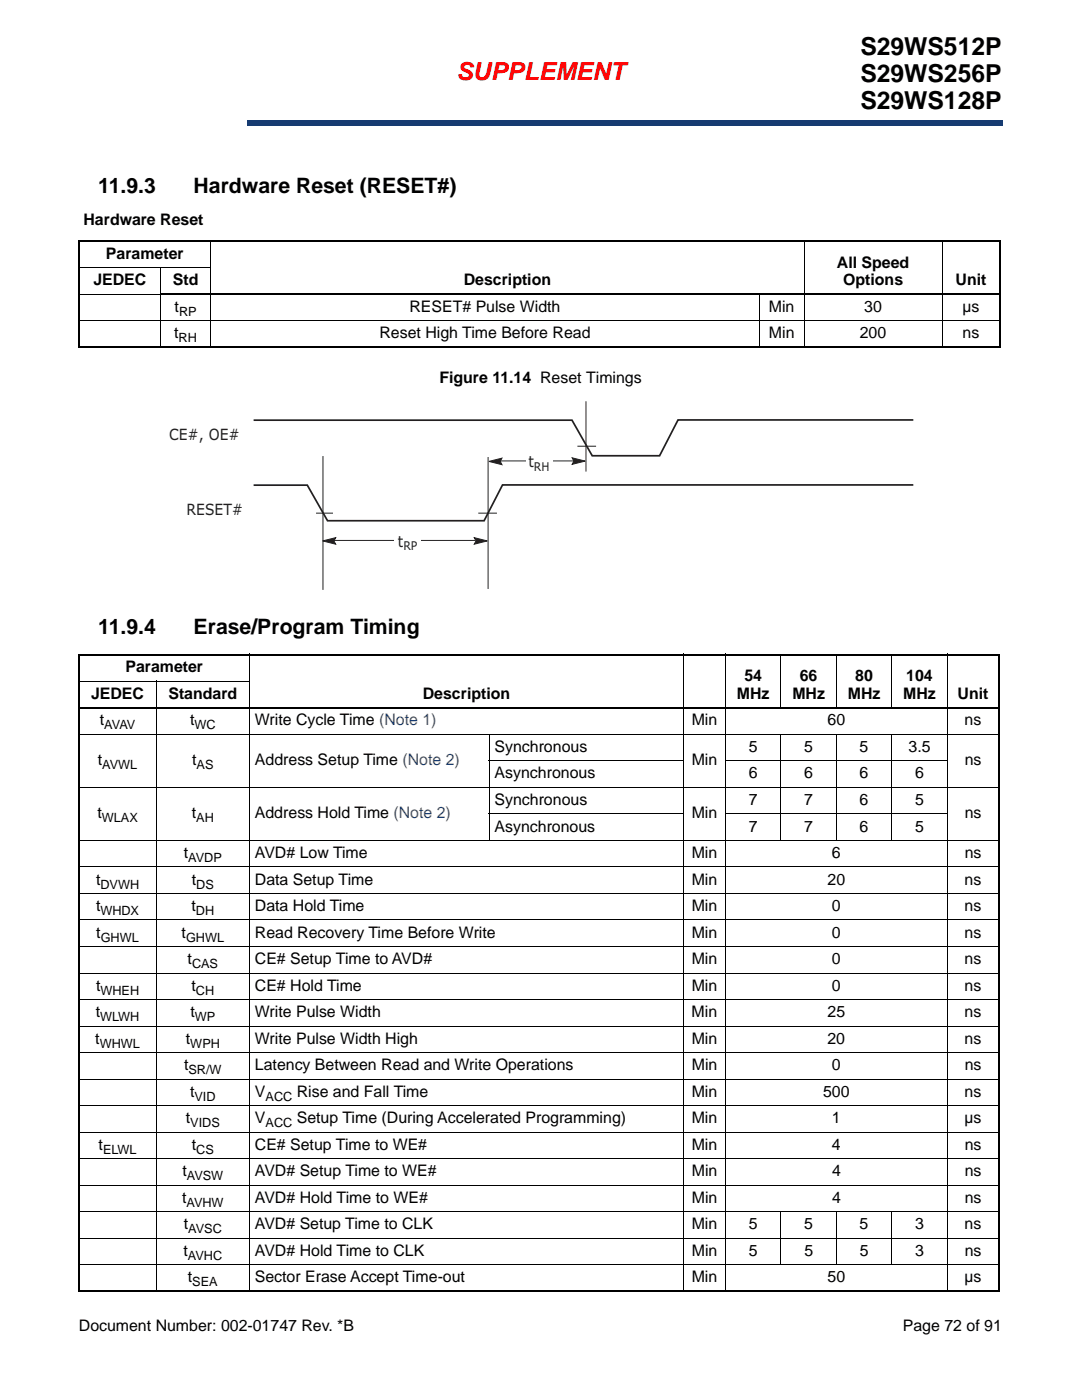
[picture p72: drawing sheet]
<svg xmlns="http://www.w3.org/2000/svg" width="216mm" height="279mm" viewBox="0 0 216 279" stroke-linecap="round" stroke-linejoin="round" font-family="sans-serif">
<defs><g id="words">
<g font-size="4.9">
<text x="171.7" y="11.1">S29WS512P</text>
<text x="171.7" y="16.4">S29WS256P</text>
<text x="171.7" y="21.7">S29WS128P</text>
</g>
<text font-size="4.9" fill="#f00" x="91.1" y="16">SUPPLEMENT</text>
<g font-size="4.2">
<text x="19.6" y="38.6">11.9.3</text>
<text x="38.6" y="38.6">Hardware Reset (RESET#)</text>
<text x="19.6" y="126.4">11.9.4</text>
<text x="38.6" y="126.4">Erase/Program Timing</text>
</g>
<g font-size="3.2">
<text x="16.7" y="44.9">Hardware Reset</text>
<text x="21.1" y="51.6">Parameter</text>
<text x="167" y="53.4">All Speed</text>
<text x="18.6" y="56.9">JEDEC</text>
<text x="34.5" y="56.9">Std</text>
<text x="92.5" y="56.9">Description</text>
<text x="168.2" y="56.9">Options</text>
<text x="190.7" y="56.9">Unit</text>
<text x="34.8" y="62.2">t</text>
<text x="81.7" y="62.2">RESET# Pulse Width</text>
<text x="153.4" y="62.2">Min</text>
<text x="172.4" y="62.2">30</text>
<text x="192" y="62.2">µs</text>
<text x="34.8" y="67.5">t</text>
<text x="75.7" y="67.5">Reset High Time Before Read</text>
<text x="153.4" y="67.5">Min</text>
<text x="171.6" y="67.5">200</text>
<text x="192.1" y="67.5">ns</text>
<text x="87.7" y="76.3">Figure 11.14 Reset Timings</text>
<text x="25" y="134.2">Parameter</text>
<text x="148.5" y="136">54</text>
<text x="159.6" y="136">66</text>
<text x="170.7" y="136">80</text>
<text x="180.8" y="136">104</text>
<text x="18.2" y="139.5">JEDEC</text>
<text x="33.6" y="139.5">Standard</text>
<text x="84.4" y="139.5">Description</text>
<text x="147" y="139.5">MHz</text>
<text x="158.1" y="139.5">MHz</text>
<text x="169.2" y="139.5">MHz</text>
<text x="180.2" y="139.5">MHz</text>
<text x="191.1" y="139.5">Unit</text>
<text x="19.9" y="144.8">t</text>
<text x="37.9" y="144.8">t</text>
<text x="50.9" y="144.8">Write Cycle Time (Note 1)</text>
<text x="138" y="144.8">Min</text>
<text x="165.1" y="144.8">60</text>
<text x="192.5" y="144.8">ns</text>
<text x="19.5" y="152.7">t</text>
<text x="38.4" y="152.7">t</text>
<text x="50.9" y="152.7">Address Setup Time (Note 2)</text>
<text x="98.7" y="150.1">Synchronous</text>
<text x="98.7" y="155.4">Asynchronous</text>
<text x="138" y="152.7">Min</text>
<text x="149.4" y="155.4">6</text>
<text x="149.4" y="150.1">5</text>
<text x="160.5" y="155.4">6</text>
<text x="160.5" y="150.1">5</text>
<text x="171.5" y="155.4">6</text>
<text x="171.5" y="150.1">5</text>
<text x="181.3" y="150.1">3.5</text>
<text x="182.6" y="155.4">6</text>
<text x="192.5" y="152.7">ns</text>
<text x="98.7" y="160.7">Synchronous</text>
<text x="149.4" y="160.7">7</text>
<text x="160.5" y="160.7">7</text>
<text x="171.5" y="160.7">6</text>
<text x="182.6" y="160.7">5</text>
<text x="19.4" y="163.3">t</text>
<text x="38.3" y="163.3">t</text>
<text x="50.9" y="163.3">Address Hold Time (Note 2)</text>
<text x="98.7" y="165.9">Asynchronous</text>
<text x="138" y="163.3">Min</text>
<text x="149.4" y="165.9">7</text>
<text x="160.5" y="165.9">7</text>
<text x="171.5" y="165.9">6</text>
<text x="182.6" y="165.9">5</text>
<text x="192.5" y="163.3">ns</text>
<text x="36.7" y="171.2">t</text>
<text x="50.9" y="171.2">AVD# Low Time</text>
<text x="138" y="171.2">Min</text>
<text x="166" y="171.2">6</text>
<text x="192.5" y="171.2">ns</text>
<text x="19.2" y="176.5">t</text>
<text x="38.3" y="176.5">t</text>
<text x="50.9" y="176.5">Data Setup Time</text>
<text x="138" y="176.5">Min</text>
<text x="165.1" y="176.5">20</text>
<text x="192.5" y="176.5">ns</text>
<text x="19.2" y="181.8">t</text>
<text x="38.2" y="181.8">t</text>
<text x="50.9" y="181.8">Data Hold Time</text>
<text x="138" y="181.8">Min</text>
<text x="166" y="181.8">0</text>
<text x="192.5" y="181.8">ns</text>
<text x="19.2" y="187.1">t</text>
<text x="36.2" y="187.1">t</text>
<text x="50.9" y="187.1">Read Recovery Time Before Write</text>
<text x="138" y="187.1">Min</text>
<text x="166" y="187.1">0</text>
<text x="192.5" y="187.1">ns</text>
<text x="19.2" y="197.7">t</text>
<text x="37.4" y="192.4">t</text>
<text x="38.2" y="197.7">t</text>
<text x="50.9" y="192.4">CE# Setup Time to AVD#</text>
<text x="50.9" y="197.7">CE# Hold Time</text>
<text x="138" y="192.4">Min</text>
<text x="138" y="197.7">Min</text>
<text x="166" y="197.7">0</text>
<text x="166" y="192.4">0</text>
<text x="192.5" y="197.7">ns</text>
<text x="192.5" y="192.4">ns</text>
<text x="19.1" y="203">t</text>
<text x="38" y="203">t</text>
<text x="50.9" y="203">Write Pulse Width</text>
<text x="138" y="203">Min</text>
<text x="165.1" y="203">25</text>
<text x="192.5" y="203">ns</text>
<text x="19" y="208.3">t</text>
<text x="37.1" y="208.3">t</text>
<text x="50.9" y="208.3">Write Pulse Width High</text>
<text x="138" y="208.3">Min</text>
<text x="165.1" y="208.3">20</text>
<text x="192.5" y="208.3">ns</text>
<text x="36.7" y="213.6">t</text>
<text x="50.9" y="213.6">Latency Between Read and Write Operations</text>
<text x="138" y="213.6">Min</text>
<text x="166" y="213.6">0</text>
<text x="192.5" y="213.6">ns</text>
<text x="37.9" y="218.9">t</text>
<text x="50.9" y="218.9">V</text>
<text x="59.2" y="218.9">Rise and Fall Time</text>
<text x="138" y="218.9">Min</text>
<text x="164.2" y="218.9">500</text>
<text x="192.5" y="218.9">ns</text>
<text x="37.1" y="224.2">t</text>
<text x="50.9" y="224.2">V</text>
<text x="59.2" y="224.2">Setup Time (During Accelerated Programming)</text>
<text x="138" y="224.2">Min</text>
<text x="166" y="224.2">1</text>
<text x="192.4" y="224.2">µs</text>
<text x="19.7" y="229.5">t</text>
<text x="38.3" y="229.5">t</text>
<text x="50.9" y="229.5">CE# Setup Time to WE#</text>
<text x="138" y="229.5">Min</text>
<text x="166" y="229.5">4</text>
<text x="192.5" y="229.5">ns</text>
<text x="36.4" y="234.8">t</text>
<text x="50.9" y="234.8">AVD# Setup Time to WE#</text>
<text x="138" y="234.8">Min</text>
<text x="166" y="234.8">4</text>
<text x="192.5" y="234.8">ns</text>
<text x="36.3" y="240.1">t</text>
<text x="36.7" y="245.3">t</text>
<text x="50.9" y="240.1">AVD# Hold Time to WE#</text>
<text x="50.9" y="245.3">AVD# Setup Time to CLK</text>
<text x="138" y="245.3">Min</text>
<text x="138" y="240.1">Min</text>
<text x="149.4" y="245.3">5</text>
<text x="160.5" y="245.3">5</text>
<text x="166" y="240.1">4</text>
<text x="171.5" y="245.3">5</text>
<text x="182.6" y="245.3">3</text>
<text x="192.5" y="245.3">ns</text>
<text x="192.5" y="240.1">ns</text>
<text x="36.6" y="250.6">t</text>
<text x="50.9" y="250.6">AVD# Hold Time to CLK</text>
<text x="138" y="250.6">Min</text>
<text x="149.4" y="250.6">5</text>
<text x="160.5" y="250.6">5</text>
<text x="171.5" y="250.6">5</text>
<text x="182.6" y="250.6">3</text>
<text x="192.5" y="250.6">ns</text>
<text x="37.5" y="255.9">t</text>
<text x="50.9" y="255.9">Sector Erase Accept Time-out</text>
<text x="138" y="255.9">Min</text>
<text x="165.1" y="255.9">50</text>
<text x="192.4" y="255.9">µs</text>
<text x="15.7" y="265.6">Document Number: 002-01747 Rev. *B</text>
<text x="180.1" y="265.6">Page 72 of 91</text>
</g>
<g font-size="3.1" fill="#231f20">
<text x="33.7" y="87.7">CE#, OE#</text>
<text x="105.5" y="93.3">t</text>
<text x="37.2" y="102.8">RESET#</text>
<text x="79.4" y="109.1">t</text>
</g>
<g font-size="2.5">
<text x="35.7" y="63">RP</text>
<text x="35.6" y="68.3">RH</text>
<text x="20.8" y="145.6">AVAV</text>
<text x="38.8" y="145.6">WC</text>
<text x="20.4" y="153.5">AVWL</text>
<text x="39.2" y="153.5">AS</text>
<text x="20.3" y="164.1">WLAX</text>
<text x="39.2" y="164.1">AH</text>
<text x="37.6" y="172">AVDP</text>
<text x="20" y="177.3">DVWH</text>
<text x="39.2" y="177.3">DS</text>
<text x="20" y="182.6">WHDX</text>
<text x="39.1" y="182.6">DH</text>
<text x="20.1" y="187.9">GHWL</text>
<text x="37.1" y="187.9">GHWL</text>
<text x="38.3" y="193.2">CAS</text>
<text x="20" y="203.8">WLWH</text>
<text x="20" y="198.5">WHEH</text>
<text x="38.9" y="203.8">WP</text>
<text x="39.1" y="198.5">CH</text>
<text x="19.9" y="209.1">WHWL</text>
<text x="38" y="209.1">WPH</text>
<text x="37.6" y="214.4">SR/W</text>
<text x="38.8" y="219.7">VID</text>
<text x="53" y="219.7">ACC</text>
<text x="38" y="225">VIDS</text>
<text x="53" y="225">ACC</text>
<text x="20.6" y="230.3">ELWL</text>
<text x="39.2" y="230.3">CS</text>
<text x="37.3" y="235.5">AVSW</text>
<text x="37.2" y="240.8">AVHW</text>
<text x="37.5" y="251.4">AVHC</text>
<text x="37.6" y="246.1">AVSC</text>
<text x="38.4" y="256.7">SEA</text>
</g>
<g font-size="2.4" fill="#231f20">
<text x="106.6" y="93.9">RH</text>
<text x="80.5" y="109.8">RP</text>
</g>
</g></defs>
<path d="M49.4 24.1h150.7v.9h-150.7z" fill="#163b71"/>
<path d="M49.4 25h150.6M49.4 24.1h150.6" fill="none" stroke="#163b71" stroke-width=".2"/>
<path d="M49.4 24h.1v1h-.1z" fill="#163b71"/>
<path d="M16.2 15.7h32.4v10.1h-32.4z" fill="#fff"/>
<path d="M15.6 48.1h184.1M15.8 48.3v20.8M31.9 58.7h167.8M199.5 48.3v20.8M15.6 69.3h184.1M15.6 130.7h183.9M15.8 130.9v126.6M199.3 130.9v126.6M15.6 141.3h183.9M15.6 257.7h183.9" fill="none" stroke="#000" stroke-width=".36"/>
<g fill="none" stroke="#000" stroke-width=".2">
<path d="M15.6 53.4h26.5M15.6 58.7h16.5M32 53.3v16.2M42 47.9v21.6M151.5 58.5v11M160.5 47.9v21.6M188 47.9v21.6M15.6 64h184.1M15.6 136h34.3M31.2 135.9v122M49.8 130.5v127.4M136.4 130.5v127.4"/>
<path d="M144.8 130.5v127.4M155.8 130.5v10.9M166.9 130.5v10.9M177.9 130.5v10.9M189 130.5v127.4M15.6 146.6h183.9M15.6 157.1h183.9M97.6 151.8h38.9M97.6 146.5v21.3M144.7 151.8h44.4M155.8 146.5v21.3M166.9 146.5v21.3"/>
<path d="M177.9 146.5v21.3M15.6 167.7h183.9M15.6 173h183.9M15.6 178.3h183.9M97.6 162.4h38.9M144.7 162.4h44.4M15.6 183.6h183.9M15.6 188.9h183.9M15.6 194.2h183.9M15.6 199.5h183.9M15.6 204.8h183.9M15.6 210.1h183.9"/>
<path d="M15.6 215.3h183.9M15.6 220.6h183.9M15.6 225.9h183.9M15.6 231.2h183.9M15.6 236.5h183.9M15.6 241.8h183.9M15.6 247.1h183.9M15.6 252.4h183.9M155.8 241.7v10.8M166.9 241.7v10.8M177.9 241.7v10.8"/>
</g>
<path d="M33.7 80.1h148.5v37.6h-148.5z" fill="#fff"/>
<path d="M182.2 96.8h-81.9l-3.7 7.1h-31.2l-4.1-7.1h-10.7" fill="none" stroke="#231f20" stroke-width=".34"/>
<path d="M64.4 91v26.7M97.4 91.2v26.3M63.1 102.4h3.3M95.4 102.4h3.8" fill="none" stroke="#231f20" stroke-width=".2"/>
<path d="M64.4 108l2.6-.7-.4 .7 .4 .6z" fill="#231f20"/>
<path d="M64.4 108l2.6-.7-.4 .7 .4 .6z" fill="none" stroke="#231f20" stroke-width=".2"/>
<path d="M94.6 107.3l2.6 .7-2.6 .6 .4-.6z" fill="#231f20"/>
<path d="M65.9 107.9h28.9M94.6 107.3l2.6 .7-2.6 .6 .4-.6z" fill="none" stroke="#231f20" stroke-width=".2"/>
<path d="M78.7 106.3h5.3v2.9h-5.3z" fill="#fff"/>
<path d="M182.2 83.8h-46.9l-3.7 7.2h-13.4l-4.1-7.1h-63.5" fill="none" stroke="#231f20" stroke-width=".34"/>
<path d="M115.2 89.1h3.7M116.9 80.1v14" fill="none" stroke="#231f20" stroke-width=".2"/>
<path d="M97.6 92.1l2.6-.7-.4 .7 .4 .6z" fill="#231f20"/>
<path d="M97.6 92.1l2.6-.7-.4 .7 .4 .6z" fill="none" stroke="#231f20" stroke-width=".2"/>
<path d="M114.2 91.4l2.6 .6-2.6 .7 .3-.7z" fill="#231f20"/>
<path d="M99.4 92h16.4M114.2 91.4l2.6 .6-2.6 .7 .3-.7z" fill="none" stroke="#231f20" stroke-width=".2"/>
<path d="M105 90.4h5.2v2.9h-5.2z" fill="#fff"/>
<use href="#words"/>
</svg>
